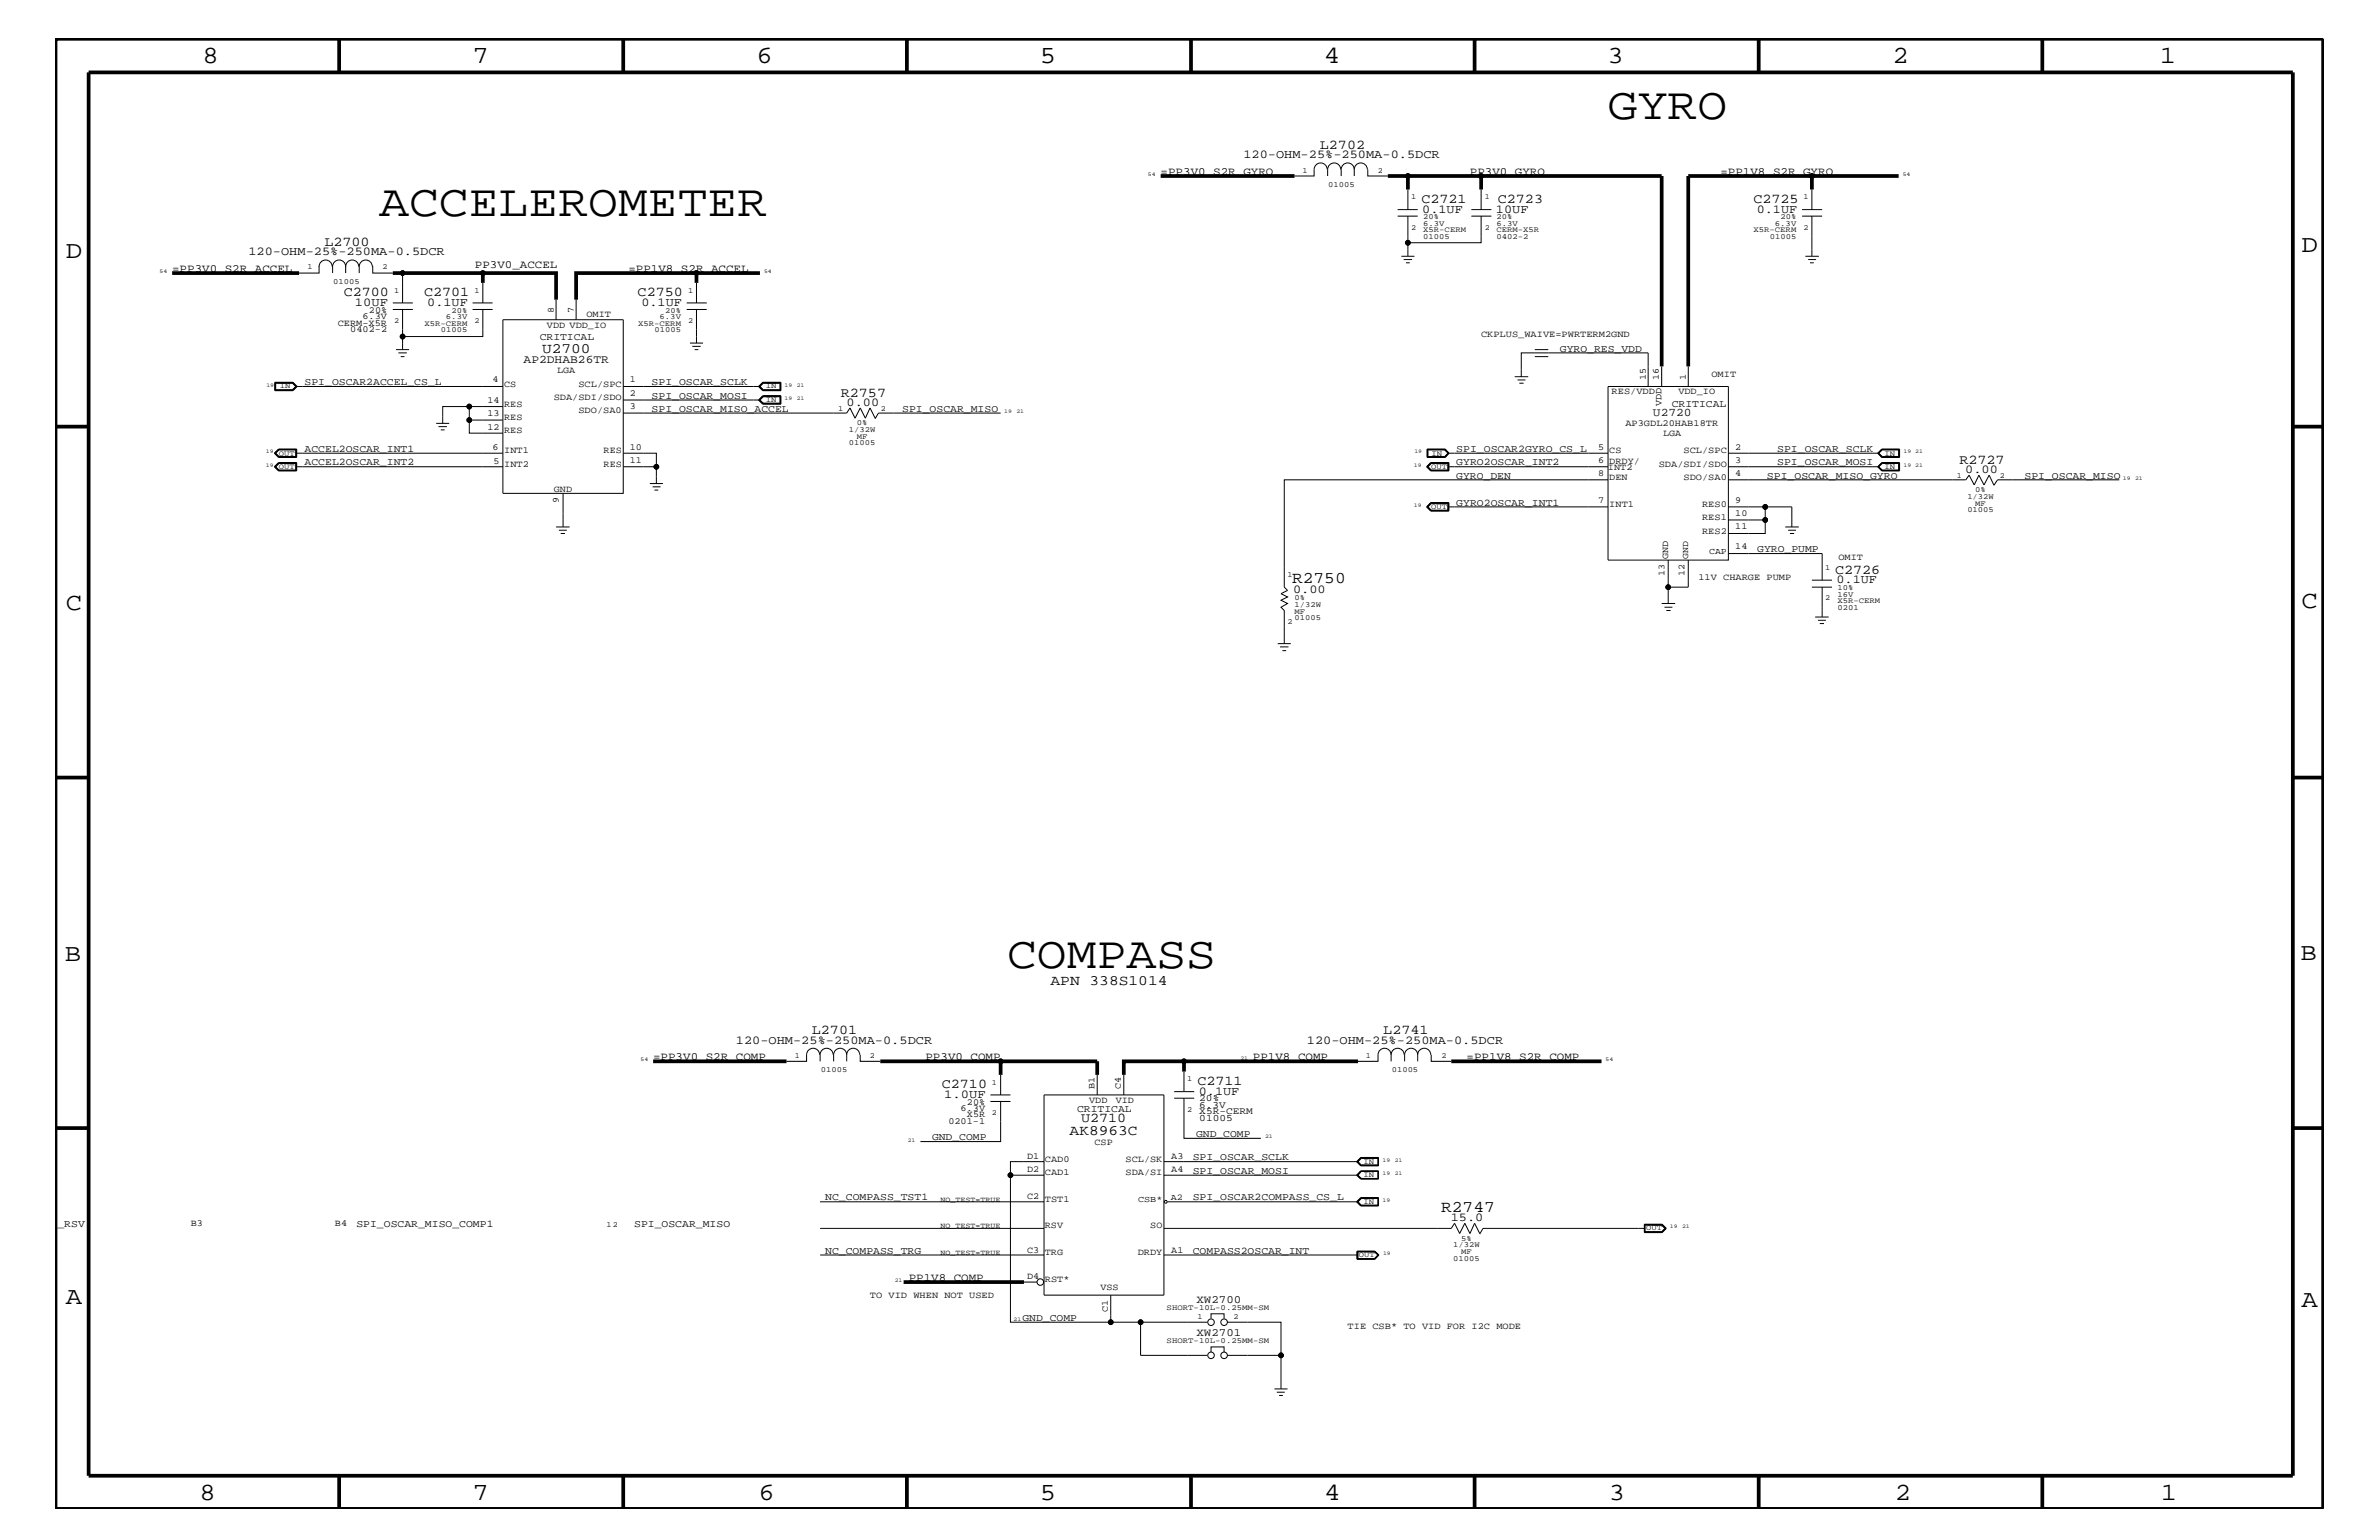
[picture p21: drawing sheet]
<svg xmlns="http://www.w3.org/2000/svg" width="432mm" height="279mm" viewBox="0 0 432 279" stroke-linecap="round" stroke-linejoin="round" font-family="sans-serif">
<defs><g id="words">
<g font-size="8.2">
<text x="291.8" y="21.6">GYRO</text>
<text x="68.8" y="39.2">ACCELEROMETER</text>
<text x="182.8" y="175.6">COMPASS</text>
</g>
<g font-size="4.5">
<text x="36.7" y="11.5">8</text>
<text x="85.8" y="11.5">7</text>
<text x="137.3" y="11.5">6</text>
<text x="188.7" y="11.5">5</text>
<text x="240.3" y="11.5">4</text>
<text x="291.8" y="11.5">3</text>
<text x="343.5" y="11.5">2</text>
<text x="392" y="11.5">1</text>
<text x="11.9" y="46.8">D</text>
<text x="417.7" y="45.7">D</text>
<text x="11.9" y="110.6">C</text>
<text x="417.7" y="110.3">C</text>
<text x="11.8" y="174.3">B</text>
<text x="417.6" y="174.2">B</text>
<text x="11.9" y="236.7">A</text>
<text x="417.7" y="237.1">A</text>
<text x="36.2" y="272.1">8</text>
<text x="85.8" y="272.1">7</text>
<text x="137.7" y="272.1">6</text>
<text x="188.7" y="272.1">5</text>
<text x="240.4" y="272.1">4</text>
<text x="292" y="272.1">3</text>
<text x="343.9" y="272.1">2</text>
<text x="392.2" y="272.1">1</text>
</g>
<g font-size="3">
<text x="234.5" y="105.8">R2750</text>
<text x="261.6" y="219.8">R2747</text>
</g>
<g font-size="2.6">
<text x="98.4" y="64">U2700</text>
<text x="190.7" y="178.7">APN 338S1014</text>
<text x="194.1" y="205.9">AK8963C</text>
</g>
<g font-size="2.5">
<text x="239.6" y="27">L2702</text>
<text x="258" y="36.8">C2721</text>
<text x="271.9" y="36.8">C2723</text>
<text x="318.3" y="36.8">C2725</text>
<text x="58.9" y="44.6">L2700</text>
<text x="62.4" y="53.8">C2700</text>
<text x="77" y="53.8">C2701</text>
<text x="115.7" y="53.8">C2750</text>
<text x="152.6" y="72">R2757</text>
<text x="355.6" y="84.1">R2727</text>
<text x="333.1" y="104.1">C2726</text>
<text x="147.4" y="187.6">L2701</text>
<text x="251.1" y="187.6">L2741</text>
<text x="170.9" y="197.4">C2710</text>
<text x="217.3" y="196.8">C2711</text>
<text x="196.2" y="203.5">U2710</text>
</g>
<g font-size="2.2">
<text x="225.7" y="28.6">120-OHM-25%-250MA-0.5DCR</text>
<text x="258.1" y="38.6">0.1UF</text>
<text x="271.5" y="38.6">10UF</text>
<text x="318.9" y="38.6">0.1UF</text>
<text x="45.1" y="46.3">120-OHM-25%-250MA-0.5DCR</text>
<text x="64.4" y="55.6">10UF</text>
<text x="77.6" y="55.6">0.1UF</text>
<text x="116.4" y="55.6">0.1UF</text>
<text x="153.7" y="73.7">0.00</text>
<text x="356.7" y="85.8">0.00</text>
<text x="234.7" y="107.6">0.00</text>
<text x="333.3" y="105.9">0.1UF</text>
<text x="133.6" y="189.3">120-OHM-25%-250MA-0.5DCR</text>
<text x="237.2" y="189.3">120-OHM-25%-250MA-0.5DCR</text>
<text x="171.4" y="199.2">1.0UF</text>
<text x="217.6" y="198.7">0.1UF</text>
<text x="263.3" y="221.5">15.0</text>
</g>
<g font-size="2.1">
<text x="95" y="65.9">AP2DHAB26TR</text>
<text x="300" y="75.5">U2720</text>
</g>
<g font-size="2">
<text x="210.7" y="31.7">=PP3V0_S2R_GYRO</text>
<text x="266.8" y="31.7">PP3V0_GYRO</text>
<text x="312.3" y="31.7">=PP1V8_S2R_GYRO</text>
<text x="31.2" y="49.3">=PP3V0_S2R_ACCEL</text>
<text x="86.2" y="48.7">PP3V0_ACCEL</text>
<text x="114" y="49.3">=PP1V8_S2R_ACCEL</text>
<text x="118.5" y="192.3">=PP3V0_S2R_COMP</text>
<text x="168" y="192.3">PP3V0_COMP</text>
<text x="227.4" y="192.3">PP1V8_COMP</text>
<text x="266.2" y="192.3">=PP1V8_S2R_COMP</text>
<text x="164.9" y="232.4">PP1V8_COMP</text>
<text x="217.2" y="236.3">XW2700</text>
<text x="217.2" y="242.4">XW2701</text>
</g>
<g font-size="1.9">
<text x="98" y="61.7">CRITICAL</text>
<text x="283.1" y="63.9">GYRO_RES_VDD</text>
<text x="55.3" y="69.9">SPI_OSCAR2ACCEL_CS_L</text>
<text x="118.3" y="69.9">SPI_OSCAR_SCLK</text>
<text x="118.3" y="74.7">SPI_OSCAR_MISO_ACCEL</text>
<text x="118.3" y="72.3">SPI_OSCAR_MOSI</text>
<text x="163.7" y="74.7">SPI_OSCAR_MISO</text>
<text x="303.4" y="73.8">CRITICAL</text>
<text x="55.3" y="82">ACCEL2OSCAR_INT1</text>
<text x="264.3" y="82">SPI_OSCAR2GYRO_CS_L</text>
<text x="322.6" y="82">SPI_OSCAR_SCLK</text>
<text x="55.3" y="84.4">ACCEL2OSCAR_INT2</text>
<text x="264.3" y="86.9">GYRO_DEN</text>
<text x="264.3" y="84.4">GYRO2OSCAR_INT2</text>
<text x="320.7" y="86.9">SPI_OSCAR_MISO_GYRO</text>
<text x="322.6" y="84.4">SPI_OSCAR_MOSI</text>
<text x="367.5" y="86.9">SPI_OSCAR_MISO</text>
<text x="264.3" y="91.7">GYRO2OSCAR_INT1</text>
<text x="318.9" y="100.2">GYRO_PUMP</text>
<text x="195.5" y="201.7">CRITICAL</text>
<text x="169.2" y="206.9">GND_COMP</text>
<text x="217.1" y="206.3">GND_COMP</text>
<text x="216.5" y="213">SPI_OSCAR_MOSI</text>
<text x="216.5" y="210.5">SPI_OSCAR_SCLK</text>
<text x="149.8" y="217.8">NC_COMPASS_TST1</text>
<text x="216.5" y="217.8">SPI_OSCAR2COMPASS_CS_L</text>
<text x="-.8" y="222.6">C_COMPASS_RSV</text>
<text x="64.7" y="222.6">SPI_OSCAR_MISO_COMP1</text>
<text x="115.1" y="222.6">SPI_OSCAR_MISO</text>
<text x="149.8" y="227.5">NC_COMPASS_TRG</text>
<text x="216.5" y="227.5">COMPASS2OSCAR_INT</text>
<text x="185.6" y="239.6">GND_COMP</text>
</g>
<g font-size="1.8">
<text x="217.7" y="200.9">6.3V</text>
<text x="217.7" y="202.1">X5R-CERM</text>
<text x="217.7" y="199.8">20%</text>
<text x="217.7" y="203.4">01005</text>
</g>
<g font-size="1.7">
<text x="61.3" y="59.1">CERM-X5R</text>
<text x="65.8" y="57.9">6.3V</text>
<text x="67" y="56.8">20%</text>
<text x="99.3" y="59.5">VDD VDD_IO</text>
<text x="100.5" y="56.8" transform="rotate(-90 100.5 56.8)">8</text>
<text x="104.1" y="56.8" transform="rotate(-90 104.1 56.8)">7</text>
<text x="106.4" y="57.4">OMIT</text>
<text x="63.6" y="60.3">0402-2</text>
<text x="268.8" y="61.1">CKPLUS_WAIVE=PWRTERM2GND</text>
<text x="89.4" y="69.4">4</text>
<text x="91.5" y="70.1">CS</text>
<text x="101.1" y="67.7">LGA</text>
<text x="105" y="70.1">SCL/SPC</text>
<text x="114.3" y="69.4">1</text>
<text x="114.3" y="71.8">2</text>
<text x="292.5" y="71.6">RES/VDD</text>
<text x="298.7" y="68.9" transform="rotate(-90 298.7 68.9)">15</text>
<text x="301.1" y="68.9" transform="rotate(-90 301.1 68.9)">16</text>
<text x="304.6" y="71.6">VDD_IO</text>
<text x="306" y="68.9" transform="rotate(-90 306 68.9)">1</text>
<text x="310.6" y="68.4">OMIT</text>
<text x="88.5" y="75.6">13</text>
<text x="88.5" y="73.2">14</text>
<text x="91.5" y="76.2">RES</text>
<text x="91.5" y="73.8">RES</text>
<text x="100.5" y="72.6">SDA/SDI/SDO</text>
<text x="105" y="75">SDO/SA0</text>
<text x="114.3" y="74.3">3</text>
<text x="295" y="77.3">AP3GDL20HAB18TR</text>
<text x="301.6" y="73.7" transform="rotate(-90 301.6 73.7)">VDD</text>
<text x="88.5" y="78">12</text>
<text x="89.4" y="81.6">6</text>
<text x="91.5" y="82.2">INT1</text>
<text x="91.5" y="78.6">RES</text>
<text x="109.6" y="82.2">RES</text>
<text x="114.3" y="83.9">11</text>
<text x="114.3" y="81.6">10</text>
<text x="290.1" y="81.6">5</text>
<text x="290.1" y="83.9">6</text>
<text x="292.1" y="82.2">CS</text>
<text x="301.9" y="79">LGA</text>
<text x="305.6" y="82.2">SCL/SPC</text>
<text x="315" y="83.9">3</text>
<text x="315" y="81.6">2</text>
<text x="89.6" y="84.1">5</text>
<text x="91.5" y="84.7">INT2</text>
<text x="100.5" y="89.3">GND</text>
<text x="109.6" y="84.7">RES</text>
<text x="290.1" y="86.4">8</text>
<text x="291.8" y="85.3">INT2</text>
<text x="292.1" y="84.1">DRDY/</text>
<text x="292.1" y="87.1">DEN</text>
<text x="301.1" y="84.7">SDA/SDI/SDO</text>
<text x="305.6" y="87.1">SDO/SA0</text>
<text x="315" y="86.4">4</text>
<text x="101.4" y="91.3" transform="rotate(-90 101.4 91.3)">9</text>
<text x="290.1" y="91.2">7</text>
<text x="292.1" y="92">INT1</text>
<text x="308.9" y="94.3">RES1</text>
<text x="308.9" y="92">RES0</text>
<text x="315" y="93.7">10</text>
<text x="315" y="91.2">9</text>
<text x="302.8" y="101.4" transform="rotate(-90 302.8 101.4)">GND</text>
<text x="308.9" y="96.8">RES2</text>
<text x="315" y="99.7">14</text>
<text x="315" y="96">11</text>
<text x="333.7" y="101.6">OMIT</text>
<text x="302.1" y="104.6" transform="rotate(-90 302.1 104.6)">13</text>
<text x="305.7" y="104.6" transform="rotate(-90 305.7 104.6)">12</text>
<text x="308.3" y="105.3">11V CHARGE PUMP</text>
<text x="198.6" y="197.6" transform="rotate(-90 198.6 197.6)">B1</text>
<text x="203.5" y="197.6" transform="rotate(-90 203.5 197.6)">C4</text>
<text x="172.1" y="204">0201-1</text>
<text x="174.3" y="201.5">6.3V</text>
<text x="175.5" y="200.4">20%</text>
<text x="175.5" y="202.7">X5R</text>
<text x="197.7" y="200.1">VDD</text>
<text x="202.5" y="200.1">VID</text>
<text x="198.7" y="207.7">CSP</text>
<text x="186.4" y="210.3">D1</text>
<text x="186.4" y="212.7">D2</text>
<text x="189.7" y="210.8">CAD0</text>
<text x="189.7" y="213.2">CAD1</text>
<text x="204.3" y="210.8">SCL/SK</text>
<text x="204.3" y="213.2">SDA/SI</text>
<text x="212.6" y="210.3">A3</text>
<text x="212.6" y="212.7">A4</text>
<text x="186.4" y="217.5">C2</text>
<text x="189.7" y="218">TST1</text>
<text x="34.6" y="222.4">B3</text>
<text x="60.8" y="222.4">B4</text>
<text x="186.4" y="227.3">C3</text>
<text x="189.7" y="222.9">RSV</text>
<text x="189.7" y="227.7">TRG</text>
<text x="206.5" y="227.7">DRDY</text>
<text x="208.8" y="222.9">SO</text>
<text x="212.6" y="227.3">A1</text>
<text x="186.4" y="232.1">D4</text>
<text x="189.7" y="232.6">RST*</text>
<text x="157.9" y="235.6">TO VID WHEN NOT USED</text>
<text x="199.7" y="234.1">VSS</text>
<text x="201.1" y="238" transform="rotate(-90 201.1 238)">C1</text>
<text x="244.6" y="241.1">TIE CSB* TO VID FOR I2C MODE</text>
</g>
<g font-size="1.6">
<text x="306.4" y="101.4" transform="rotate(-90 306.4 101.4)">GND</text>
<text x="310.2" y="100.4">CAP</text>
<text x="206.6" y="218">CSB*</text>
<text x="212.5" y="217.7">A2</text>
</g>
<g font-size="1.4">
<text x="236.4" y="31.4">1</text>
<text x="241.1" y="33.9">01005</text>
<text x="250.1" y="31.4">2</text>
<text x="256.1" y="41.7">2</text>
<text x="256.1" y="36.2">1</text>
<text x="258.3" y="39.8">20%</text>
<text x="258.3" y="40.9">6.3V</text>
<text x="269.5" y="41.7">2</text>
<text x="269.5" y="36.2">1</text>
<text x="271.6" y="40.9">6.3V</text>
<text x="271.6" y="39.8">20%</text>
<text x="322.2" y="40.9">6.3V</text>
<text x="323.2" y="39.8">20%</text>
<text x="327.3" y="41.7">2</text>
<text x="327.3" y="36.2">1</text>
<text x="258.3" y="43.4">01005</text>
<text x="258.3" y="42.1">X5R-CERM</text>
<text x="271.6" y="43.4">0402-2</text>
<text x="271.6" y="42.1">CERM-X5R</text>
<text x="318.3" y="42.1">X5R-CERM</text>
<text x="321.2" y="43.4">01005</text>
<text x="55.8" y="48.9">1</text>
<text x="60.5" y="51.5">01005</text>
<text x="69.4" y="48.9">2</text>
<text x="71.5" y="53.2">1</text>
<text x="86.1" y="53.2">1</text>
<text x="124.9" y="53.2">1</text>
<text x="71.5" y="58.6">2</text>
<text x="77" y="59.1">X5R-CERM</text>
<text x="80.9" y="57.9">6.3V</text>
<text x="82" y="56.8">20%</text>
<text x="86.1" y="58.6">2</text>
<text x="115.8" y="59.1">X5R-CERM</text>
<text x="119.7" y="57.9">6.3V</text>
<text x="120.7" y="56.8">20%</text>
<text x="124.9" y="58.6">2</text>
<text x="80" y="60.3">01005</text>
<text x="118.8" y="60.3">01005</text>
<text x="50.8" y="70.5">IN</text>
<text x="139" y="70.5">IN</text>
<text x="139" y="72.9">IN</text>
<text x="152.1" y="74.6">1</text>
<text x="155.5" y="77.2">0%</text>
<text x="159.8" y="74.6">2</text>
<text x="50.6" y="82.7">OUT</text>
<text x="154.1" y="78.3">1/32W</text>
<text x="154.1" y="80.8">01005</text>
<text x="155.5" y="79.6">MF</text>
<text x="259.8" y="82.7">IN</text>
<text x="342.1" y="82.7">IN</text>
<text x="50.6" y="85">OUT</text>
<text x="259.8" y="85">OUT</text>
<text x="342.1" y="85">IN</text>
<text x="355.2" y="86.7">1</text>
<text x="358.5" y="89.3">0%</text>
<text x="363" y="86.7">2</text>
<text x="259.8" y="92.3">OUT</text>
<text x="357.1" y="90.5">1/32W</text>
<text x="357.1" y="92.9">01005</text>
<text x="358.5" y="91.7">MF</text>
<text x="233.7" y="104.7">1</text>
<text x="331.3" y="103.5">1</text>
<text x="333.5" y="107.1">10%</text>
<text x="233.7" y="113.1">2</text>
<text x="234.9" y="111.4">MF</text>
<text x="234.9" y="108.9">0%</text>
<text x="235" y="110.2">1/32W</text>
<text x="235" y="112.6">01005</text>
<text x="331.3" y="108.9">2</text>
<text x="333.5" y="108.2">16V</text>
<text x="333.5" y="110.6">0201</text>
<text x="333.5" y="109.4">X5R-CERM</text>
<text x="144.3" y="192">1</text>
<text x="157.9" y="192">2</text>
<text x="247.9" y="192">1</text>
<text x="261.6" y="192">2</text>
<text x="149" y="194.5">01005</text>
<text x="180" y="196.8">1</text>
<text x="215.5" y="196.2">1</text>
<text x="252.6" y="194.5">01005</text>
<text x="180" y="202.3">2</text>
<text x="215.5" y="201.7">2</text>
<text x="247.5" y="211.1">IN</text>
<text x="247.5" y="213.6">IN</text>
<text x="170.7" y="218">NO_TEST=TRUE</text>
<text x="247.5" y="218.4">IN</text>
<text x="110.1" y="222.5">12</text>
<text x="170.7" y="227.7">NO_TEST=TRUE</text>
<text x="170.7" y="222.9">NO_TEST=TRUE</text>
<text x="263.8" y="226.3">1/32W</text>
<text x="265.2" y="227.5">MF</text>
<text x="265.2" y="225.1">5%</text>
<text x="298.8" y="223.2">OUT</text>
<text x="246.6" y="228.1">OUT</text>
<text x="263.8" y="228.7">01005</text>
<text x="211.8" y="237.7">SHORT-10L-0.25MM-SM</text>
<text x="217.4" y="239.4">1</text>
<text x="223.9" y="239.4">2</text>
<text x="211.8" y="243.7">SHORT-10L-0.25MM-SM</text>
</g>
<g font-size="1">
<text x="208.4" y="31.9">54</text>
<text x="345.4" y="31.9">54</text>
<text x="28.9" y="49.6">54</text>
<text x="138.7" y="49.6">54</text>
<text x="48.3" y="70.1">19</text>
<text x="142.4" y="70.1">19</text>
<text x="144.6" y="70.1">21</text>
<text x="142.4" y="72.6">19</text>
<text x="144.6" y="72.6">21</text>
<text x="182.3" y="75">19</text>
<text x="184.5" y="75">21</text>
<text x="48.3" y="82.2">19</text>
<text x="256.7" y="82.2">19</text>
<text x="345.5" y="82.2">19 21</text>
<text x="48.3" y="84.7">19</text>
<text x="256.6" y="84.7">19</text>
<text x="345.5" y="84.7">19 21</text>
<text x="385.3" y="87.1">19</text>
<text x="387.5" y="87.1">21</text>
<text x="256.6" y="92">19</text>
<text x="116.2" y="192.6">54</text>
<text x="225.1" y="192.3">21</text>
<text x="291.4" y="192.6">54</text>
<text x="164.8" y="207.1">21</text>
<text x="229.6" y="206.5">21</text>
<text x="251" y="210.8">19</text>
<text x="251" y="213.2">19</text>
<text x="253.2" y="210.8">21</text>
<text x="253.2" y="213.2">21</text>
<text x="251" y="218">19</text>
<text x="251" y="227.7">19</text>
<text x="303.1" y="222.9">19</text>
<text x="305.3" y="222.9">21</text>
<text x="162.4" y="232.6">21</text>
<text x="184" y="239.6">21</text>
</g>
</g></defs>
<g fill="none" stroke="#000" stroke-width=".18">
<path d="M240.9 30.7a1.19 1.19 0 0 0-1.2-1.1 1.19 1.19 0 0 0-1.2 1.1v1.2h-3.5M243.3 30.7a1.19 1.19 0 0 0-1.1-1.1 1.19 1.19 0 0 0-1.2 1.1v1.2M245.8 30.7a1.19 1.19 0 0 1 1.2-1.1 1.19 1.19 0 0 1 1.2 1.1M245.8 30.7a1.19 1.19 0 0 0-1.2-1.1 1.19 1.19 0 0 0-1.2 1.1v1.2M245.8 30.7v1.2M248.3 30.7v1.2h3.6M253.7 38h3.6M253.7 39.2h3.6M255.5 34.4v3.6M255.5 39.2v7.3M267.1 38h3.6M267.1 39.2h3.6"/>
<path d="M268.8 39.2v4.8h-13.3M268.8 34.4v3.6M327.1 38h3.6M327.1 39.2h3.6M328.9 34.4v3.6M328.9 39.2v7.3M57.9 48.4a1.19 1.19 0 0 1 1.2-1.2 1.19 1.19 0 0 1 1.2 1.2M57.9 48.3v1.2h-3.6M60.4 48.3v1.2M60.4 48.4a1.19 1.19 0 0 1 1.2-1.2 1.19 1.19 0 0 1 1.1 1.2 1.19 1.19 0 0 1 1.2-1.2 1.19 1.19 0 0 1 1.2 1.2M62.7 48.3v1.2M65.2 48.3v1.2"/>
<path d="M65.2 48.4a1.19 1.19 0 0 1 1.2-1.2 1.19 1.19 0 0 1 1.2 1.2M67.7 48.3v1.2h3.6M71.3 56.1h3.6M71.3 55h3.6M73.1 56.1v5h14.5v-5M73.1 49.5v5.5M85.8 55h3.6M85.8 56.1h3.6M87.6 51.3v3.7M91.3 58h21.8v31.5h-21.8zM100.9 54.4v3.6M104.6 54.4v3.6"/>
<path d="M124.6 55h3.7M124.6 56.1h3.7M126.4 51.3v3.7M126.4 56.1v6.1M254.4 46.5h2.3M254.8 47.1h1.5M255.2 47.7h.7M327.7 46.5h2.4M328.2 47.1h1.4M328.5 47.7h.7M49.9 69.4h3.3l.7 .7-.7 .8h-3.3zM50 69.5h3.1l.6 .6-.6 .6h-3.1z"/>
<path d="M53.1 69.4l.8 .7-.8 .7M53.1 69.4l.7 .7-.7 .7M53.1 69.4h-3.1v1.4h3.1M53.7 70.1h37.6M71.9 63.4h2.4M72.3 64h1.5M72.7 64.7h.7M73.1 61.1v2.3M79.2 76.8h2.3M79.6 77.4h1.5M80 78h.7M85.2 73.8v2.4"/>
<path d="M91.3 73.8h-10.9v3M91.3 76.2h-6.1v2.4h6.1M113.1 74.9h40.6l.6-.9 .9 1.9 .9-1.9 1 1.9 .8-1.9 .9 1.9M113.1 70.1h24.8M113.1 72.6h24.8M125.2 62.2h2.4M125.7 62.8h1.5M126.1 63.4h.7M137.7 70.1l.7-.7h3.3v1.5h-3.3zM137.7 72.6l.7-.8h3.3v1.5h-3.3zM138.5 69.5h3.1v1.2h-3.1l-.6-.6zM138.5 73.2l-.6-.6 .6-.6h3.1v1.2"/>
<path d="M138.5 69.4h3.2v1.4h-3.2M138.5 69.4l-.7 .7 .7 .7M138.5 71.8l-.7 .8 .7 .7h3.2v-1.5M138.5 73.2h3.2M141.7 71.9h-3.2l-.7 .7 .7 .6M181.6 74.9h-22.2l-.6 1.1M274.9 68.3h2.5M275.4 68.9h1.5M275.8 69.5h.7M276.1 68.3v-4.3h23v6.1M278.6 63.4h2.4M278.6 64.7h2.4"/>
<path d="M291.9 70.1h21.8v31.5h-21.8zM301.6 66.5v3.6M306.4 66.5v3.6M49.8 82.2l.7-.7h3.4v1.5h-3.4zM50 84.7l.6-.6h3.1v1.2h-3.1zM50 82.2l.6-.6h3.1v1.2h-3.1zM50.5 83.9h3.4v1.5h-3.4l-.7-.7zM50.6 84h3.2v1.4h-3.2M50.6 81.6h3.2v1.4M50.6 84l-.6 .7 .6 .7M50.6 81.6l-.6 .6 .6 .7h3.2M50.6 84l-.7 .7 .7 .7"/>
<path d="M50.6 81.6l-.7 .6 .7 .8M53.7 84.7h37.6M53.7 82.2h37.6M100.9 95.6h2.5M101.4 96.2h1.5M101.8 96.8h.7M102.2 89.5v6.1M113.1 84.7h6v3M113.1 82.2h6v2.5M117.9 87.7h2.4M118.5 88.3h1.4M118.8 88.9h.7"/>
<path d="M258.9 92l.8-.8h3.3v1.5h-3.3zM258.9 84.7l.8-.8h3.3v1.5h-3.3zM259 84.7l.7-.7h3.2v1.4h-3.2zM259 81.5h3.3l.7 .7-.7 .8h-3.3zM259.2 81.6h3l.6 .6-.6 .6h-3zM259.8 84l-.7 .7 .7 .7M262.2 81.6h-3.1v1.4M262.2 81.6l.7 .6-.7 .7h-3.1M262.2 81.6l.8 .6M262.8 91.4h-3l-.6 .6 .6 .6h3M262.8 84.1h-3l-.6 .6 .6 .6h3M262.8 92h29.1"/>
<path d="M262.8 84.7h29.1M262.8 82.2h29.1M262.8 92.6v-1.3h-3l-.7 .7 .7 .6M262.8 84v1.4M262.9 91.2v1.4h-3.2l-.7-.6 .7-.8M263 82.2l-.8 .8M291.9 87.1h-58.8v19.4l.6 .6-1.2 .6 1.2 .6-1.2 .6 1.2 .6-1.2 .7 .6 .6v6M313.7 94.3h6.7v2.5h-6.7M313.7 87.1h43.1l.6-.9 .9 1.8 .9-1.8 .9 1.8 .9-1.8 .9 1.8M313.7 92h11.5v3.6M313.7 84.7h27.3M313.7 82.2h27.3"/>
<path d="M320.4 92v2.3M324 95.6h2.5M324.5 96.2h1.5M324.9 96.8h.7M340.8 84.7l.8-.8h3.2v1.5h-3.2zM340.8 82.2l.8-.7h3.2v1.5h-3.2zM341 84.7l.7-.6h2.9v1.2h-2.9zM341 82.2l.7-.6h2.9v1.2h-2.9zM341 84.7l.6 .7M341 82.2l.6 .7h3.1M341.6 84h3.1v1.4h-3.1M341.6 81.6h3.1v1.4"/>
<path d="M341.6 84l-.7 .7 .7 .7M341.6 81.6l-.7 .6 .7 .8M341.6 84l-.6 .7M341.6 81.6l-.6 .6M384.7 87.1h-22.1l-.7 1M231.9 116.8h2.4M232.3 117.4h1.6M232.8 118h.6M301.6 109.5h2.5M302.1 110.2h1.4M302.4 110.8h.8M302.8 101.6v7.9"/>
<path d="M306.4 101.6v4.9h-3.6M313.7 100.4h17v4.9M328.9 105.3h3.6M328.9 106.5h3.6M329.5 111.9h2.4M330 112.5h1.4M330.3 113.1h.8M330.7 106.5v5.4M148.8 191.4a1.19 1.19 0 0 0-1.2-1.2 1.19 1.19 0 0 0-1.2 1.2v1.2h-3.6M151.2 191.4a1.19 1.19 0 0 0-1.2-1.2 1.19 1.19 0 0 0-1.1 1.2v1.2M153.7 191.4a1.19 1.19 0 0 1 1.2-1.2 1.19 1.19 0 0 1 1.2 1.2M153.7 191.4a1.19 1.19 0 0 0-1.2-1.2 1.19 1.19 0 0 0-1.2 1.2v1.2"/>
<path d="M153.7 191.4v1.2M156.1 191.4v1.2h3.7M179.8 199.8h3.6M179.8 198.7h3.6M181.6 199.8v7.3h-14.5M181.6 195v3.7M189.5 198.7h21.8v36.3h-21.8zM199.1 195v3.7M204 195v3.7M213.1 198.1h3.7M213.1 199.2h3.7M214.9 199.2v7.3h14"/>
<path d="M214.9 194.4v3.7M252.5 191.4a1.19 1.19 0 0 1 1.2-1.2 1.19 1.19 0 0 1 1.2 1.2M252.5 191.4a1.19 1.19 0 0 0-1.2-1.2 1.19 1.19 0 0 0-1.2 1.2v1.2h-3.6M252.5 191.4v1.2M257.3 191.4a1.19 1.19 0 0 1 1.2-1.2 1.19 1.19 0 0 1 1.2 1.2M257.3 191.4a1.19 1.19 0 0 0-1.2-1.2 1.19 1.19 0 0 0-1.2 1.2v1.2M257.3 191.4v1.2M259.8 191.4v1.2h3.6M148.9 218h40.6M183.4 213.2v26.7h18.2v-4.9M189.5 210.8h-6.1v2.4h6.1M211.3 210.8h35.2"/>
<path d="M211.3 213.2h35.2M211.9 218h34.6M246.2 210.8l.8-.8h3.2v1.5h-3.2zM247 211.4h3.2M247 218.7h3.2M247 212.5h3.2v1.4h-3.2M247 210.1h3.2M247 217.4h3.2M247 210.1l-.6 .7 .6 .6M247 212.5h3.1v1.3h-3.1l-.6-.6zM247 217.4l-.6 .6 .6 .7M247 210.1l-.7 .7 .7 .6"/>
<path d="M247 212.5l-.7 .7 .7 .7M247 217.4l-.7 .6 .7 .7M247 217.3h3.2v1.5h-3.2l-.8-.8zM247 212.5l-.8 .7 .8 .7M247.1 212.5l-.6 .7 .6 .6M250.1 210.1v1.3M250.1 217.4v1.3M250.1 210.2h-3l-.6 .6 .6 .6h3M250.1 217.4h-3l-.6 .6 .6 .6h3M148.9 222.9h40.6M148.9 227.7h40.6M185.9 232.6h2.3"/>
<path d="M201.6 239.9h17.5M207 239.9v6h12.1M211.3 222.9h52.1l.6-1 .9 1.9 1-1.9 .9 1.9 .8-1.9 1 1.9M211.3 227.7h35.2M219.8 239.2v-.8h2.4v.8M222.8 239.9h9.7v6h-9.7M246.4 227.1h3.1l.6 .6-.6 .7h-3.1zM246.5 227.1v1.3M249.4 227.1l.7 .6M249.5 227l.8 .7-.8 .8M249.5 227l.7 .7-.7 .8M249.5 227h-3.2v1.5h3.2"/>
<path d="M250.1 227.7l-.7 .7M298.5 222.2h3.2l.7 .7-.7 .6h-3.2M298.5 222.1h3.2l.7 .8-.7 .7h-3.2zM298.6 222.9h-29.4l-.6 1M298.6 222.3h3l.6 .6-.6 .6h-3M298.6 222.2v1.3M301.6 222.2l.7 .7-.7 .6M219.8 245.3v-.9h2.4v.9M231.3 252h2.4M231.7 252.6h1.5M232.2 253.2h.6M232.5 245.9v6.1"/>
<circle cx="255.5" cy="31.9" r=".42"/>
<circle cx="268.8" cy="31.9" r=".42"/>
<circle cx="328.9" cy="31.9" r=".42"/>
<circle cx="73.1" cy="49.5" r=".42"/>
<circle cx="87.6" cy="49.5" r=".42"/>
<circle cx="126.4" cy="49.5" r=".42"/>
<circle cx="255.5" cy="44" r=".42"/>
<circle cx="73.1" cy="61.1" r=".42"/>
<circle cx="85.2" cy="76.2" r=".42"/>
<circle cx="85.2" cy="73.8" r=".42"/>
<circle cx="119.1" cy="84.7" r=".42"/>
<circle cx="320.4" cy="92" r=".42"/>
<circle cx="320.4" cy="94.3" r=".42"/>
<circle cx="302.8" cy="106.5" r=".42"/>
<circle cx="181.6" cy="192.6" r=".42"/>
<circle cx="214.9" cy="192.6" r=".42"/>
<circle cx="183.4" cy="213.2" r=".42"/>
<circle cx="211.6" cy="218" r=".25"/>
<circle cx="188.8" cy="232.6" r=".59"/>
<circle cx="201.6" cy="239.9" r=".42"/>
<circle cx="207" cy="239.9" r=".42"/>
<circle cx="219.8" cy="239.9" r=".59"/>
<circle cx="222.2" cy="239.9" r=".59"/>
<circle cx="219.8" cy="245.9" r=".59"/>
<circle cx="222.2" cy="245.9" r=".59"/>
<circle cx="232.5" cy="245.9" r=".42"/>
</g>
<g fill="none" stroke="#000" stroke-width=".68" stroke-linecap="butt">
<path d="M10.1 7h411.6v266.8h-411.6zM16.1 13.1h400.1v254.6h-400.1zM61.6 7v6.1M113.1 7v6.1M164.6 7v6.1M216.2 7v6.1M267.6 7v6.1M319.2 7v6.1M370.7 7v6.1M210.7 31.9h24.3M251.9 31.9h3.6v2.5M255.5 31.9h13.3v2.5"/>
<path d="M268.8 31.9h32.8v34.6M328.9 31.9h-22.5v34.6M344.6 31.9h-15.7v2.5M31.2 49.5h23.1M71.3 49.5h29.6v4.9M87.6 49.5v1.8M126.4 49.5v1.8M137.9 49.5h-33.3v4.9M10.1 77.4h6M416.2 77.4h5.5M10.1 141.1h6M416.2 141.1h5.5"/>
<path d="M118.5 192.6h24.3M159.8 192.6h39.3v2.4M181.6 192.6v2.4M214.9 192.6v1.8M246.5 192.6h-42.5v2.4M263.4 192.6h27.3M10.1 204.7h6M416.2 204.7h5.5M164 232.6h21.9M61.6 267.7v6.1M113.1 267.7v6.1M164.6 267.7v6.1"/>
<path d="M216.2 268v5.8M267.6 267.7v6.1M319.2 267.7v6.1M370.7 267.7v6.1"/>
</g>
<g fill="#000">
<circle cx="255.5" cy="31.9" r=".42"/>
<circle cx="268.8" cy="31.9" r=".42"/>
<circle cx="328.9" cy="31.9" r=".42"/>
<circle cx="73.1" cy="49.5" r=".42"/>
<circle cx="87.6" cy="49.5" r=".42"/>
<circle cx="126.4" cy="49.5" r=".42"/>
<circle cx="255.5" cy="44" r=".42"/>
<circle cx="73.1" cy="61.1" r=".42"/>
<circle cx="85.2" cy="76.2" r=".42"/>
<circle cx="85.2" cy="73.8" r=".42"/>
<circle cx="119.1" cy="84.7" r=".42"/>
<circle cx="320.4" cy="92" r=".42"/>
<circle cx="320.4" cy="94.3" r=".42"/>
<circle cx="302.8" cy="106.5" r=".42"/>
<circle cx="181.6" cy="192.6" r=".42"/>
<circle cx="214.9" cy="192.6" r=".42"/>
<circle cx="183.4" cy="213.2" r=".42"/>
<circle cx="201.6" cy="239.9" r=".42"/>
<circle cx="207" cy="239.9" r=".42"/>
<circle cx="232.5" cy="245.9" r=".42"/>
</g>
<use href="#words"/>
</svg>
